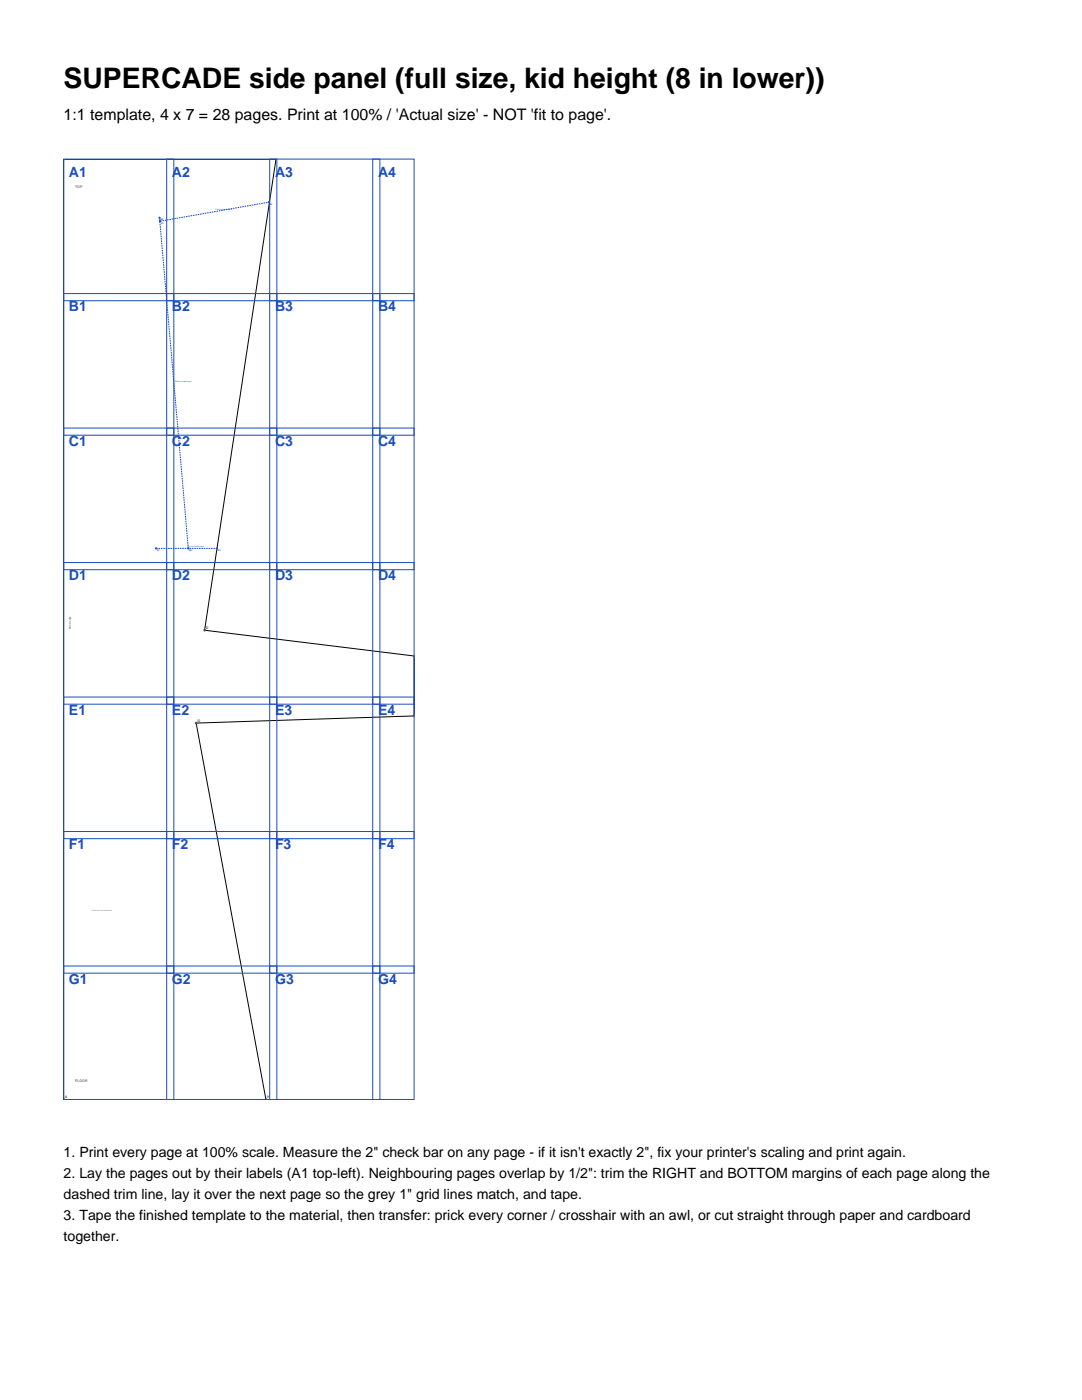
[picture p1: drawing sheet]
<svg xmlns="http://www.w3.org/2000/svg" width="216mm" height="279mm" viewBox="0 0 216 279" stroke-linecap="round" stroke-linejoin="round" font-family="sans-serif">
<defs><g id="words">
<text font-size="5.6" x="12.7" y="17.6">SUPERCADE side panel (full size, kid height (8 in lower))</text>
<text font-size="3.2" x="12.7" y="24">1:1 template, 4 x 7 = 28 pages. Print at 100% / 'Actual size' - NOT 'fit to page'.</text>
<g font-size="2.8" fill="#1a4dbf">
<text x="13.8" y="35.3">A1</text>
<text x="34.3" y="35.3">A2</text>
<text x="54.9" y="35.3">A3</text>
<text x="75.4" y="35.3">A4</text>
<text x="13.8" y="62.1">B1</text>
<text x="34.3" y="62.1">B2</text>
<text x="54.9" y="62.1">B3</text>
<text x="75.4" y="62.1">B4</text>
<text x="13.8" y="89">C1</text>
<text x="34.3" y="89">C2</text>
<text x="54.9" y="89">C3</text>
<text x="75.4" y="89">C4</text>
<text x="13.8" y="115.8">D1</text>
<text x="34.3" y="115.8">D2</text>
<text x="54.9" y="115.8">D3</text>
<text x="75.4" y="115.8">D4</text>
<text x="13.8" y="142.6">E1</text>
<text x="34.3" y="142.6">E2</text>
<text x="54.9" y="142.6">E3</text>
<text x="75.4" y="142.6">E4</text>
<text x="13.8" y="169.5">F1</text>
<text x="34.3" y="169.5">F2</text>
<text x="54.9" y="169.5">F3</text>
<text x="75.4" y="169.5">F4</text>
<text x="13.8" y="196.3">G1</text>
<text x="34.3" y="196.3">G2</text>
<text x="54.9" y="196.3">G3</text>
<text x="75.4" y="196.3">G4</text>
</g>
<g font-size="2.8">
<text x="12.7" y="230.9">1. Print every page at 100% scale. Measure the 2&quot; check bar on any page - if it isn't exactly 2&quot;, fix your printer's scaling and print again.</text>
<text x="12.7" y="235.1">2. Lay the pages out by their labels (A1 top-left). Neighbouring pages overlap by 1/2&quot;: trim the RIGHT and BOTTOM margins of each page along the</text>
<text x="12.7" y="239.3">dashed trim line, lay it over the next page so the grey 1&quot; grid lines match, and tape.</text>
<text x="12.7" y="243.4">3. Tape the finished template to the material, then transfer: prick every corner / crosshair with an awl, or cut straight through paper and cardboard</text>
<text x="12.7" y="247.6">together.</text>
</g>
<g font-size=".7" fill="#cc1a1a">
<text x="12.9" y="31.5">B</text>
<text x="55.3" y="31.5">C</text>
<text x="41.1" y="125.5">D</text>
<text x="82.9" y="130.7">E</text>
<text x="82.9" y="142.6">F</text>
<text x="39.4" y="144.1">G</text>
<text x="12.9" y="219.2">A</text>
<text x="53.3" y="219.2">H</text>
</g>
<g font-size=".7" fill="#737373">
<text x="15" y="37.5">TOP</text>
<text x="15" y="216">FLOOR</text>
</g>
<text font-size=".5" fill="#737373" x="14.1" y="125.6" transform="rotate(-90 14.1 125.6)">BACK edge</text>
<g font-size=".4" fill="#1a4dbf">
<text x="53.8" y="40.8">S2</text>
<text x="32" y="43.9">M2</text>
<text x="32.1" y="44.6">S1</text>
<text x="43" y="42">P4a line (inside face)</text>
<text x="34.9" y="76.2">P4b line (inside face)</text>
<text x="31.3" y="109.9">R1</text>
<text x="37.5" y="109.2">P4c line (inside face)</text>
<text x="37.8" y="109.9">M1</text>
<text x="43.5" y="109.9">R2</text>
</g>
<text font-size=".4" fill="#737373" x="18.4" y="181.9">flutes run up and down</text>
</g></defs>
<path d="M12.7 31.8h42.4l-14.3 94 41.8 5.1v12l-43.5 1.4 14 75.1h-40.4z" fill="none" stroke="#000" stroke-width=".2"/>
<g fill="none" stroke="#cc1a1a" stroke-width=".2">
<path d="M12.8 31.7l-.2 .2M54.9 31.7l.2 .2 .1-.2M82.7 130.8l-.2 .1 .2 .2M82.7 142.7l-.2 .2 .2 .1M12.6 219.3l.2 .2M52.9 219.5l.2-.2 .1 .2"/>
<circle cx="40.8" cy="125.8" r=".16"/>
<circle cx="39.1" cy="144.3" r=".16"/>
</g>
<path d="M31.9 44.1l21.7-3.8M31.1 109.4h12.2M37.6 109.4l-5.8-65.9" fill="none" stroke="#1a4dbf" stroke-width=".2" stroke-dasharray=".3 .2" stroke-linecap="butt"/>
<g fill="none" stroke="#1a4dbf" stroke-width=".2">
<path d="M12.7 31.8h22v28.2h-22zM33.3 31.8h21.9v28.2h-21.9zM53.8 31.8h22v28.2h-22zM74.4 31.8h8.2v28.2h-8.2zM12.7 58.6h22v28.3h-22zM33.3 58.6h21.9v28.3h-21.9zM53.8 58.6h22v28.3h-22zM74.4 58.6h8.2v28.3h-8.2zM12.7 85.4h22v28.3h-22zM33.3 85.4h21.9v28.3h-21.9zM53.8 85.4h22v28.3h-22zM74.4 85.4h8.2v28.3h-8.2z"/>
<path d="M12.7 112.3h22v28.2h-22zM33.3 112.3h21.9v28.2h-21.9zM53.8 112.3h22v28.2h-22zM74.4 112.3h8.2v28.2h-8.2zM12.7 139.1h22v28.3h-22zM33.3 139.1h21.9v28.3h-21.9zM53.8 139.1h22v28.3h-22zM74.4 139.1h8.2v28.3h-8.2zM12.7 165.9h22v28.3h-22zM33.3 165.9h21.9v28.3h-21.9zM53.8 165.9h22v28.3h-22zM74.4 165.9h8.2v28.3h-8.2z"/>
<path d="M12.7 192.8h22v26.6h-22zM33.3 192.8h21.9v26.6h-21.9zM53.8 192.8h22v26.6h-22zM74.4 192.8h8.2v26.6h-8.2z"/>
<circle cx="31.8" cy="43.5" r=".12"/>
<circle cx="31.9" cy="44.1" r=".12"/>
<circle cx="53.6" cy="40.3" r=".12"/>
<circle cx="31.1" cy="109.4" r=".12"/>
<circle cx="37.6" cy="109.4" r=".12"/>
<circle cx="43.3" cy="109.4" r=".12"/>
</g>
<use href="#words"/>
</svg>
